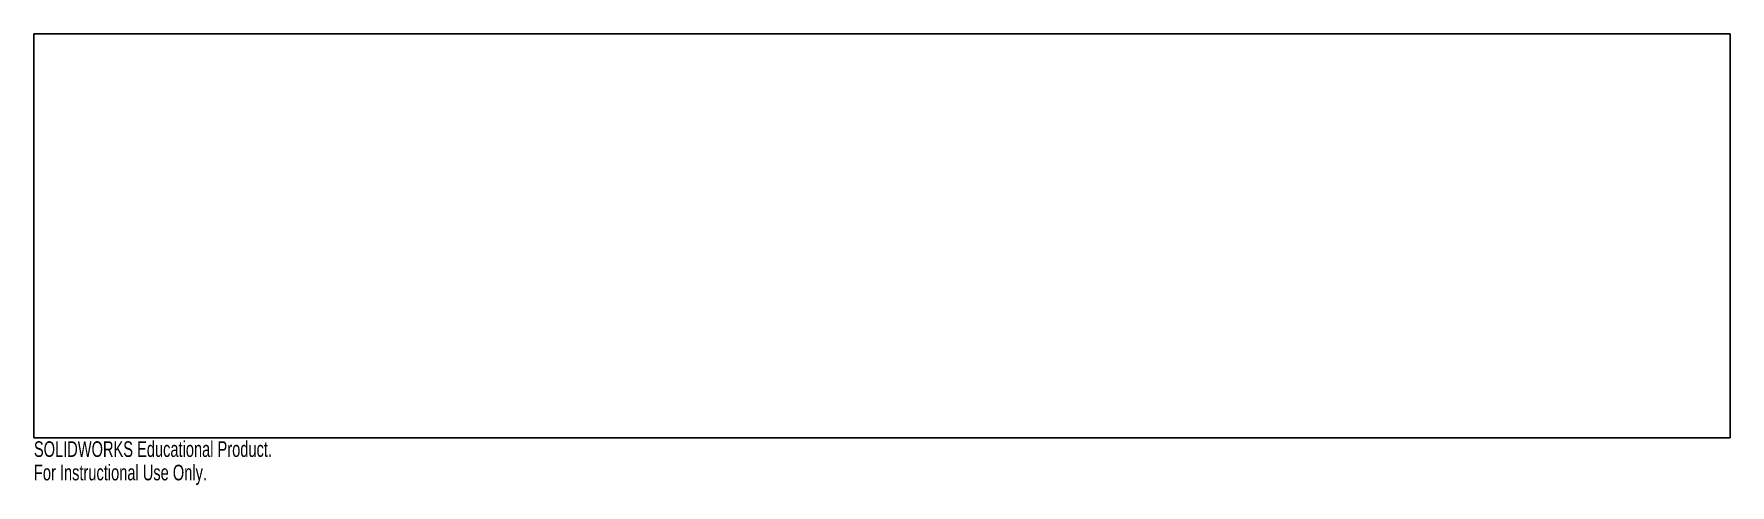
# Model space of a CAD drawing. Header units: millimetres. Extents: x 0 to 525, y -15 to 125.
import ezdxf

# ---------------------------------------------------------------- set-up
doc = ezdxf.new("R2010")
doc.units = ezdxf.units.MM
doc.layers.add('CORTE', color=7, linetype='Continuous')
doc.layers.add('INFORMACION_NO_CORTE', color=8, linetype='Continuous')
doc.styles.add('SLDTEXTSTYLE0', font='TXT', dxfattribs={"width": 0.7})

msp = doc.modelspace()

# ---------------------------------------------------------------- linework, layer by layer
at = {"layer": 'CORTE', "color": 7, "linetype": 'Continuous', "lineweight": 25}
for p, q in [((0, 125), (0, 0)), ((525, 125), (0, 125)), ((525, 0), (525, 125)), ((0, 0), (525, 0))]:
    msp.add_line(p, q, dxfattribs=at)

# ---------------------------------------------------------------- texts
at = {"layer": 'INFORMACION_NO_CORTE', "color": 7, "linetype": 'Continuous', "char_height": 4.8336, "attachment_point": 1, "style": 'SLDTEXTSTYLE0'}
for s, insert in [('SOLIDWORKS Educational Product.', (0, -1.02)), ('For Instructional Use Only.', (0, -8.27))]:
    msp.add_mtext(s, dxfattribs=dict(at, insert=insert))

doc.saveas('drawing.dxf')
